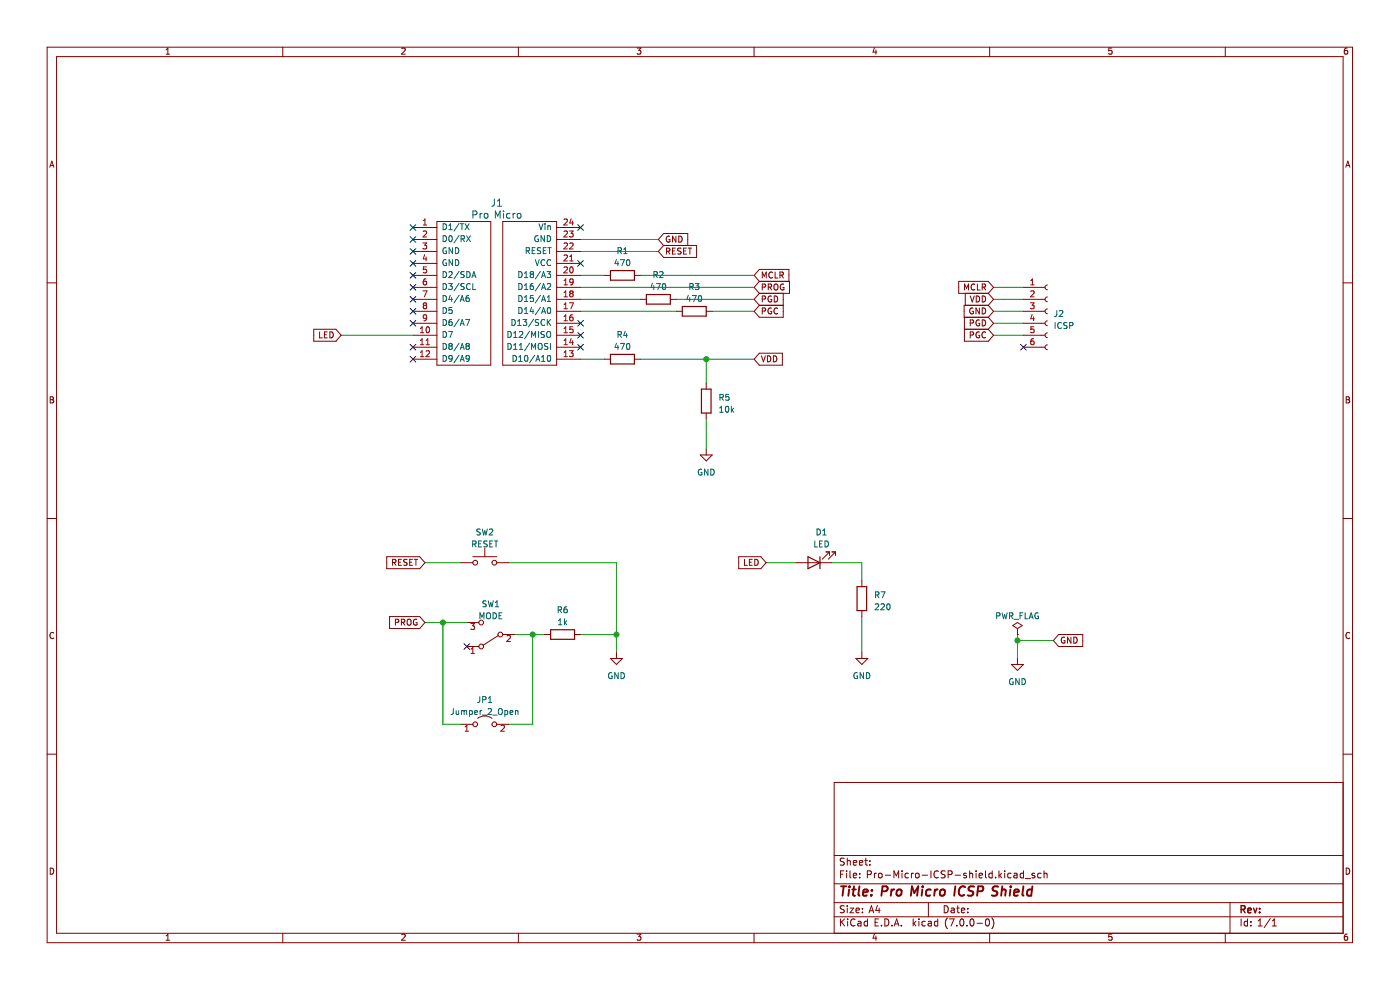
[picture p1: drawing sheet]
<svg xmlns="http://www.w3.org/2000/svg" width="297mm" height="210mm" viewBox="0 0 297 210" stroke-linecap="round" stroke-linejoin="round" font-family="sans-serif">
<path d="M0 0h296.9v210h-296.9z" fill-rule="evenodd" fill="#fff" stroke="#fff" stroke-width=".35"/>
<g fill="none" stroke="#840000" stroke-width=".21">
<path d="M10 10h276.9v190h-276.9zM12 12h272.9v186h-272.9zM35.2 11.5h.8M35.2 10.6l.4-.4v1.3M60 10v2M85.2 10.3l.5-.1 .3 .4-.8 .9h.8M110 10v2M135.2 10.2h.8l-.5 .5 .4 .1v.6l-.2 .1-.5-.1M160 10v2M185.5 10.1l-.3 1h.8M185.8 10.6v.9M209.9 10v2"/>
<path d="M235.9 10.2h-.6l-.1 .6 .6-.1 .1 .7-.2 .1-.5-.1M259.9 10v2M285.8 10.2h-.4l-.2 .3v.7l.2 .3 .5-.1-.1-.7h-.4l-.2 .2M10.6 35.5l.4-1.3 .4 1.3M10.7 35.1h.6M285.5 35.5l.4-1.3 .5 1.3M285.6 35.1h.6M10 60h2M87.6 50.8h5.1M87.6 58.4h5.1M87.6 48.3h5.1M87.6 55.9h5.1"/>
<path d="M87.6 53.3h5.1M92.7 47h11.4v30.5h-11.4zM106.7 47h11.4v30.5h-11.4zM118.1 50.8h5.1M118.1 58.4h5.1M118.1 48.3h5.1M118.1 55.9h5.1M118.1 53.3h5.1M128.2 58.4h1.3M134.6 58.4h1.3M140.8 52.1l-1.1-1.3 1.1-1.3h5.1v2.6M140.8 52.1h7v2.5h-7l-1.1-1.3z"/>
<path d="M141.4 53.3l.6-.1 .1-.5-.7-.1v1.3M141.7 53.3l.4 .6M142.1 50.1a.58 .58 0 0 0-.8 .6 .58 .58 0 0 0 .8 .5v-.4h-.2M142.7 53.2h.4M143.3 52.6h-.6v1.3h.6M143.4 50.1v1.3l-.7-1.3v1.3M144 50.1a.64 .64 0 0 1 .7 .6 .64 .64 0 0 1-.7 .7zM144.5 52.7h-.7v.4l.6 .3 .1 .3-.3 .2-.4-.1M145 53.2h.4M145.6 52.6h-.6v1.3h.6M146 52.6h.7M146.4 52.6v1.3"/>
<path d="M161.1 59.7h6.4v2.5h-6.4M161.1 59.7l-1.1 1.3 1.1 1.2M161.1 59.7l-1.1-1.3 1.1-1.3h6.3v2.6M161.7 59v-1.3l.4 .9 .5-.9v1.3M163.9 57.8a.56 .56 0 0 0-.8 .5 .56 .56 0 0 0 .8 .6M164.4 57.7v1.3h.6M165.5 58.4l.6-.1v-.5l-.6-.1v1.3M165.8 58.4l.4 .6M203.4 59.7h6.3l1.1 1.3-1.1 1.2h-6.3zM284.9 60h2M66.6 69.8h4.7l1.1 1.3-1.1 1.3h-4.7zM67.8 70.4v1.3h.6"/>
<path d="M68.8 71h.5M69.4 70.4h-.6v1.3h.6M70 70.4a.64 .64 0 0 1 .7 .6 .64 .64 0 0 1-.7 .7zM87.6 71.1h5.1M87.6 68.6h5.1M87.6 66h5.1M87.6 63.5h5.1M87.6 73.7h5.1M87.6 76.2h5.1M87.6 61h5.1M118.1 71.1h5.1M118.1 68.6h5.1"/>
<path d="M118.1 66h5.1M118.1 63.5h5.1M118.1 73.7h5.1M118.1 76.2h5.1M118.1 61h5.1M128.2 76.2h1.3M134.6 76.2h1.3M135.9 63.5h1.2M142.2 63.5h1.3M143.5 66h1.2M149.8 66h1.3M161.1 64.8h5.1"/>
<path d="M161.1 74.9h4.9v2.6h-4.9l-1.1-1.3zM161.1 62.2l-1.1 1.3 1.1 1.3M161.5 75.5l.5 1.2 .4-1.2M161.7 60.9l.6-.1 .1-.4-.7-.2v1.3M161.7 63.4h.6l.1-.5-.7-.1v1.3M161.7 66l.6-.1 .1-.5-.7-.1v1.3M162.8 75.5a.64 .64 0 0 1 .7 .6 .64 .64 0 0 1-.7 .6zM163 60.9l.6-.1v-.4l-.6-.2v1.3M163.3 60.9l.4 .6M163.6 62.8a.58 .58 0 0 0-.7 .6 .58 .58 0 0 0 .8 .5v-.4h-.2M163.6 65.4a.58 .58 0 0 0-.7 .6 .58 .58 0 0 0 .8 .5v-.5h-.2M164.1 75.5a.64 .64 0 0 1 .7 .6 .64 .64 0 0 1-.7 .6z"/>
<path d="M164.3 60.4l.2-.2a.43 .43 0 0 1 .5 .5v.4a.42 .42 0 0 1-.4 .4 .42 .42 0 0 1-.4-.4zM164.3 62.8a.64 .64 0 0 1 .7 .6 .64 .64 0 0 1-.7 .7zM165 65.4a.56 .56 0 0 0-.8 .6 .56 .56 0 0 0 .8 .5M166.2 62.2v5.1h-5.1l-1.1-1.3 1.1-1.2M166.2 60.3a.58 .58 0 0 0-.7 .6 .58 .58 0 0 0 .8 .5v-.4h-.2M204.6 69.8h5.1M204.6 67.3v5.1h5.1l1.1-1.3-1.1-1.3M204.6 61.5v-1.3l.4 1 .5-1v1.3M204.8 62.2v2.6M205.8 71.1l.6-.1 .1-.5-.7-.1v1.3M205.8 62.8l.5 1.3 .4-1.3M205.8 68.5h.6l.1-.5-.7-.1v1.2"/>
<path d="M206.4 65.4a.58 .58 0 0 0-.7 .6 .58 .58 0 0 0 .8 .5v-.5h-.2M206.8 60.4a.56 .56 0 0 0-.8 .5 .56 .56 0 0 0 .8 .5M207.1 62.8a.64 .64 0 0 1 .7 .6 .64 .64 0 0 1-.7 .7zM207.3 60.2v1.3h.6M207.8 65.3v1.3l-.8-1.3v1.3M207.8 67.9a.58 .58 0 0 0-.8 .6 .58 .58 0 0 0 .8 .5v-.4h-.2M207.8 70.5a.58 .58 0 0 0-.8 .5 .58 .58 0 0 0 .8 .6v-.5h-.2M208.4 60.9l.6-.1v-.4l-.6-.2v1.3M208.4 62.8a.64 .64 0 0 1 .7 .6 .64 .64 0 0 1-.7 .7zM208.4 65.3a.64 .64 0 0 1 .7 .7 .64 .64 0 0 1-.7 .6zM208.4 67.9a.64 .64 0 0 1 .7 .6 .64 .64 0 0 1-.7 .6zM208.7 60.9l.4 .6"/>
<path d="M209.1 70.5a.56 .56 0 0 0-.8 .5 .56 .56 0 0 0 .8 .6M209.7 62.2l1.1 1.3-1.1 1.3M209.7 64.8h-5.2v2.5h5.2M209.7 67.3l1.1 1.3-1.1 1.2M209.7 64.8l1.1 1.2-1.1 1.3M217.1 71.1h4.6M217.1 68.6h4.6M217.1 66h4.6M217.1 63.5h4.6M217.1 73.7h4.6M217.1 61h4.6M222.2 73.1a.51 .51 0 0 0-.5 .6 .51 .51 0 0 0 .5 .5"/>
<path d="M222.2 70.6a.51 .51 0 0 0-.5 .5 .51 .51 0 0 0 .5 .5M222.2 68.1a.51 .51 0 0 0-.5 .5 .51 .51 0 0 0 .5 .5M222.2 65.5a.51 .51 0 0 0-.5 .5 .51 .51 0 0 0 .5 .5M222.2 63a.51 .51 0 0 0-.5 .5 .51 .51 0 0 0 .5 .5M222.2 60.4a.51 .51 0 0 0-.5 .6 .51 .51 0 0 0 .5 .5M10.7 84.2h.4l.2 .2-.2 .4 .2 .1 .1 .3-.2 .3h-.5zM10.7 84.8h.4M148.6 96.5h2.5l-1.3 1.3zM149.8 81.3v1.2M149.8 87.6v1.3M149.8 95.2v1.3M285.6 84.2h.4l.3 .2-.3 .4 .3 .1v.3l-.2 .3h-.5z"/>
<path d="M285.6 84.8h.4M10 110h2M82 118.1h7l1.1 1.3-1.1 1.2h-7zM83.3 119.3h.6v-.5l-.6-.2v1.3M83.6 119.3l.4 .6M84.5 119.3h.5M85.2 118.6h-.7v1.3h.7M86.4 118.7l-.7 .1v.3l.5 .3 .2 .3-.3 .2h-.5M86.9 119.3h.4M87.5 118.6h-.6v1.3h.6M87.9 118.6h.7M88.2 118.6v1.3"/>
<path d="M97.8 119.4h2.5M100.3 118.1h5.1M102.8 116.3v1.8M105.4 119.4h2.5M156.7 118.1h4.7l1.1 1.3-1.1 1.2h-4.7zM157.9 118.6v1.3h.7M159 119.3h.4M159.6 118.6h-.6v1.3h.6M160.1 118.6a.64 .64 0 0 1 .8 .7 .64 .64 0 0 1-.8 .6zM168.9 119.4h7.6M175.2 117.1h.8M176 117.1l-1.5 1.5"/>
<path d="M176 117.1v.7M176.5 117.1h.7M177.2 117.1l-1.5 1.5M177.2 117.1v.7M284.9 110h2M11.4 134.3a.58 .58 0 0 0-.8 .5 .58 .58 0 0 0 .8 .5M82.6 130.8h6.4l1.1 1.3-1.1 1.2h-6.4zM83.9 132h.6v-.5l-.6-.2v1.3M85.2 132h.6v-.5l-.6-.2v1.3M85.5 132l.4 .6M86.4 131.5l.3-.2a.43 .43 0 0 1 .5 .5v.4a.42 .42 0 0 1-.4 .4 .42 .42 0 0 1-.4-.4zM88.4 131.4a.58 .58 0 0 0-.7 .6 .58 .58 0 0 0 .8 .5v-.4h-.3"/>
<path d="M99 137.1h2.6M99 132.1h2.6M105.6 134.9l-3.1 2M106.7 134.6h2.5M115.5 134.6h1.3M121.9 134.6h1.3M129.5 139.7h2.5l-1.2 1.2zM130.8 138.4v1.3M181.6 139.7h2.5l-1.3 1.2zM182.8 123.2v1.2M182.8 129.5v1.3M182.8 138.4v1.3"/>
<path d="M214.8 132.7l1-.6 1.1 .6-1.1 .6zM215.8 134.6h.1M215.8 133.3v1.3M215.8 139.7v1.2M224.6 134.6h5.1v2.5h-5.1l-1.1-1.2zM225.9 135.2a.58 .58 0 0 0-.8 .6 .58 .58 0 0 0 .8 .5v-.4h-.2M227.2 135.2v1.2l-.7-1.2v1.2M227.8 135.2a.64 .64 0 0 1 .7 .6 .64 .64 0 0 1-.7 .6zM286.3 134.3a.58 .58 0 0 0-.8 .5 .58 .58 0 0 0 .8 .5M10 160h2M97.8 153.6h2.5M101.3 152.4a2.54 2.54 0 0 1 3.1 0"/>
<path d="M105.4 153.6h2.5M214.6 140.9h2.5l-1.3 1.3zM284.9 160h2M284.9 166h-107.9v32M10.7 184.1a.66 .66 0 0 1 .7 .7 .66 .66 0 0 1-.7 .6zM35.2 198.5l.4-.4v1.3M35.2 199.4h.8M60 198v2M85.2 198.3l.5-.2 .3 .4-.8 .9h.8M110 198v2M135.2 198.1h.8l-.5 .5 .4 .2v.5l-.2 .1-.5-.1M160 198v2"/>
<path d="M177 194.5h107.9M177 191.5h107.9M177 187.5h107.9M177 181.5h107.9M178.3 194.9v1.5M178.3 185.4h.5M178.5 195.6l.7 .8M179 184.7h-.7v1.5M179.1 192.2l-.6-.1-.2 .2v.4l.7 .3 .1 .3-.3 .3-.6-.1M179.1 182.1l-.6-.1-.2 .2v.4l.7 .3 .1 .3-.3 .3h-.6M179.2 194.9l-.9 .9M179.6 184.7v.2"/>
<path d="M179.6 185.2v1M179.7 182v1.5M179.7 192.1v.2M179.7 192.6v1M179.7 182.7l.3-.2 .3 .1 .1 .9M179.8 194.9v.2M179.8 195.4v1M180.3 192.6h.8l-.8 1h.8M180.3 184.7v1.3l.2 .2M181 185.7l.7-.1v-.3l-.5-.1-.2 .2 .1 .8h.6M181 183l.7-.1v-.3l-.5-.1-.2 .2 .1 .8h.6M181.4 195.1a.71 .71 0 0 0-1 .5 .71 .71 0 0 0 .7 .8l.3-.1"/>
<path d="M181.6 193.1l.7-.1-.1-.3-.4-.1-.2 .2 .1 .7h.5M182 195.5h.6l.1 .9M182.3 183l.7-.1v-.3l-.5-.1-.2 .2 .1 .8h.6M182.4 186.1v.1M182.4 185.3v.1M182.7 195.8h-.5l-.2 .3 .2 .3 .5-.1M183 192.7v.1M183 193.5v.1M183.5 182.5h.5M183.7 182v1.3l.3 .2M184 185.5l.7-.1 .2-.2-.1-.3-.8-.2v1.5M184 195.5l-.4-.1-.3 .3 .2 .6h.5"/>
<path d="M184 194.9v1.5M184.4 193.6l.5-1.5 .5 1.5M184.5 193.2h.7M184.5 183.4v.1M184.5 182.6v.1M185.5 185.2v1M185.5 198.1l-.3 .9h.8M185.6 195.6h.5M185.8 198.6v.8M185.9 185.2l-.4 .3M186.1 192l-.3 1.1h.9M186.4 194.9h-.8v1.5h.8"/>
<path d="M186.5 185.3l.4-.1 .2 .3v.4l-.2 .3h-.4l-.1-.3zM186.5 192.6v1M187 196.3v.1M187.7 194.9a.76 .76 0 0 1 .9 .8 .76 .76 0 0 1-.9 .7zM187.8 185.7h1.1M189.2 196.3v.1M189.6 186.2v-1.5l.5 1.1 .5-1.1v1.5M189.7 196.4l.5-1.5 .5 1.5M189.9 196h.7M191.2 196.3v.1M191.4 184.7v.2M191.4 185.2v1"/>
<path d="M192.7 185.3l-.4-.1-.3 .3 .1 .7h.6M193.4 185.2v1M193.7 194.9v1.5M193.8 185.2l-.4 .3M193.9 195.8l.4 .6M194.3 195.4l-.6 .6M194.4 185.3l.3-.1 .3 .3v.4l-.3 .3h-.3l-.2-.3zM194.9 194.9v.2M194.9 195.4v1M195.6 185.7h1.2M196.3 195.5l-.4-.1-.3 .3 .1 .6h.6M196.9 195.5h.6l.1 .9"/>
<path d="M197 191.5v3M197.5 184.7v1.5M197.6 195.8h-.5l-.2 .3 .2 .3 .5-.1M198.9 195.5l-.4-.1-.3 .3 .2 .6h.5M198.9 194.9v1.5M199.1 184.9a.71 .71 0 0 0-1 .5 .71 .71 0 0 0 .7 .8l.3-.1M200.3 192.1a.76 .76 0 0 1 .9 .8 .76 .76 0 0 1-.9 .7zM200.5 184.8l-.6-.1-.2 .2v.4l.7 .3 .1 .3-.3 .3h-.6M201 194.7a1.72 1.72 0 0 0 0 2.3M201.1 185.5l.8-.1 .1-.2-.1-.3-.8-.2v1.5M201.4 194.9h1l-.6 1.5M201.8 192.7h.6l.1 .9"/>
<path d="M202.5 193h-.5l-.3 .3 .3 .3 .5-.1M202.6 185.7h1.2M203 192.6h.5M203 196.3v.1M203.2 192.1v1.3l.3 .2M203.8 195.1l.2-.2a.8 .8 0 0 1 .5 .8 .8 .8 0 0 1-.5 .7l-.4-.6zM204 193.1l.7-.1-.1-.3-.4-.1-.2 .2v.7h.6M205 185.3l-.4-.1-.2 .2 .1 .3 .5 .1v.4h-.6M205.1 196.3v.1M205.3 193.5v.1M205.3 192.7v.1M205.7 185.4l.2-.2 .4 .1 .1 .9"/>
<path d="M205.7 184.7v1.5M205.9 195.1l.2-.2a.8 .8 0 0 1 .5 .8 .8 .8 0 0 1-.5 .7l-.3-.6zM207.1 184.7v.2M207.1 185.2v1M207.3 195.8h1.1M207.7 185.7l.7-.1v-.3l-.5-.1-.2 .2 .1 .8h.6M209.1 184.7v1.3l.2 .2M209.2 195.1l.2-.2a.8 .8 0 0 1 .5 .8 .8 .8 0 0 1-.5 .7l-.3-.6zM209.9 198v2M210.4 194.7a1.72 1.72 0 0 1 0 2.3M210.5 185.3l-.4-.1-.3 .3 .1 .7h.6M210.5 184.7v1.5"/>
<path d="M211.2 186.1v.1M211.9 184.7v1.5M212.1 185.7l.4 .5M212.5 185.2l-.6 .6M213.1 184.7v.2M213.1 185.2v1M214.5 185.3l-.4-.1-.3 .3 .1 .7h.6M215.1 185.3h.6l.1 .9M215.8 185.6l-.5 .1-.2 .2 .2 .3h.5M217.1 185.3l-.4-.1-.3 .3 .2 .7h.5M217.1 184.7v1.5M217.5 186.4h1.1"/>
<path d="M219.5 185.3l-.4-.1-.2 .2 .1 .3 .5 .1v.4h-.6M220.8 185.3l-.4-.1-.3 .3 .2 .7h.5M221.5 185.4l.2-.2 .4 .1v.9M221.5 184.7v1.5M235.9 198.1h-.6l-.1 .7 .6-.1 .1 .6-.2 .1-.5-.1M259.9 198v2M260.9 191.5v6.5M263.3 194.9v1.5M264.7 195.5l-.5-.1-.3 .3 .2 .6h.6M264.7 194.9v1.5M265.4 196.3v.1M265.4 195.5v.1"/>
<path d="M266.9 196.4h.9M266.9 195.3l.4-.4v1.5M269.5 194.8l-1.3 2M269.9 196.4h.9M269.9 195.3l.4-.4v1.5M285.6 184.1a.66 .66 0 0 1 .7 .7 .66 .66 0 0 1-.7 .6zM285.8 198.1l-.4 .1-.2 .3v.7l.2 .2 .5-.1-.1-.6-.4-.1-.2 .3"/>
<circle cx="100.8" cy="119.4" r=".51"/>
<circle cx="104.9" cy="119.4" r=".51"/>
<circle cx="102.1" cy="137.1" r=".51"/>
<circle cx="102.1" cy="132.1" r=".51"/>
<circle cx="106.1" cy="134.6" r=".51"/>
<circle cx="100.8" cy="153.6" r=".51"/>
<circle cx="104.9" cy="153.6" r=".51"/>
</g>
<path d="M263.3 192.9l.7-.1 .2-.2-.1-.3-.8-.2v1.5M263.7 192.9l.5 .7M264.7 193.1l.7-.1v-.3l-.5-.1-.2 .2 .1 .7h.6M265.9 192.6l.4 1 .3-1M267.2 193.5v.1M267.2 192.7v.1" fill="none" stroke="#840000" stroke-width=".3"/>
<g fill="none" stroke="#840000" stroke-width=".4">
<path d="M178.4 188h1.2M179 188l-.3 2M180.1 188.7l-.1 1.3M180.2 188v.2M180.8 188.7h.8M181.2 188l-.2 1.7v.2l.4 .1M182.3 188l-.2 1.7 .3 .3M183.1 189.3l1-.2-.1-.3h-.7l-.2 .9 .2 .3 .6-.1M184.8 189.8v.2M185 188.8v.2M187.1 189.1h.8l.3-.2a.51 .51 0 0 0-.2-.9h-.8l-.2 2M189.1 188.7l-.1 1.3"/>
<path d="M189.7 188.7l-.4 .1-.2 .3M190.4 188.9l.1-.1a.5 .5 0 0 1 .8 .3l-.1 .5-.2 .3a.5 .5 0 0 1-.8-.3zM193.2 190l.3-2 .5 1.4 .8-1.4-.2 2M195.7 188.7l-.2 1.3M195.8 188l-.1 .2M197.5 188.8a.66 .66 0 0 0-1 .3l-.1 .5 .2 .3h.7M198.3 188.7l-.1 1.3M198.9 188.7l-.4 .1-.2 .3M199.6 188.9l.1-.1a.5 .5 0 0 1 .8 .3l-.1 .5-.2 .3a.5 .5 0 0 1-.8-.3zM202.7 188l-.3 2M204.7 188.2a.88 .88 0 0 0-1 0 .88 .88 0 0 0-.3 .9 .69 .69 0 0 0 .3 .8 .69 .69 0 0 0 .8-.1M206.7 188.1a.85 .85 0 0 0-1.1 .1l-.1 .6 .9 .4-.1 .6a.85 .85 0 0 1-1 .1"/>
<path d="M207.4 189.1h.8l.3-.2a.51 .51 0 0 0-.2-.9h-.8l-.2 2M211.8 188.1a.85 .85 0 0 0-1.1 .1l-.1 .6 .9 .4v.6a.85 .85 0 0 1-1.1 .1M212.5 188.9l.3-.2 .5 .1-.1 1.2M212.6 188l-.2 2M214.4 188.7l-.2 1.3M214.4 188v.2M215.1 189.3l1-.2v-.3h-.8l-.2 .9 .2 .3 .6-.1M217.1 188l-.2 1.7 .2 .3M218.9 188.8a.66 .66 0 0 0-1 .3v.5l.1 .3h.8M219 188l-.2 2"/>
</g>
<g fill="none" stroke="#000084" stroke-width=".21">
<path d="M87 52.7l1.2 1.2M87 47.7l1.2 1.2M87 57.8l1.2 1.2M87 55.3l1.2 1.2M87 50.2l1.2 1.2M88.2 52.7l-1.2 1.2M88.2 47.7l-1.2 1.2M88.2 57.8l-1.2 1.2M88.2 55.3l-1.2 1.2M88.2 50.2l-1.2 1.2M122.6 47.7l1.2 1.2M122.6 55.3l1.2 1.2"/>
<path d="M123.8 47.7l-1.2 1.2M123.8 55.3l-1.2 1.2M87 68l1.2 1.2M87 65.4l1.2 1.2M87 75.6l1.2 1.2M87 73l1.2 1.3M87 62.9l1.2 1.2M87 60.3l1.2 1.3M88.2 68l-1.2 1.2M88.2 65.4l-1.2 1.2M88.2 75.6l-1.2 1.2M88.2 73l-1.2 1.3"/>
<path d="M88.2 62.9l-1.2 1.2M88.2 60.3l-1.2 1.3M122.6 70.5l1.2 1.2M122.6 68l1.2 1.2M122.6 73l1.2 1.3M123.8 70.5l-1.2 1.2M123.8 68l-1.2 1.2M123.8 73l-1.2 1.3M216.5 73l1.2 1.3M217.7 73l-1.2 1.3M98.4 136.5l1.2 1.2M99.6 136.5l-1.2 1.2"/>
</g>
<g fill="none" stroke="#009600" stroke-width=".21">
<path d="M123.2 50.8h16.5M123.2 53.3h16.5M123.2 58.4h5M135.9 58.4h24.1M72.4 71.1h15.2M123.2 63.5h12.7M123.2 66h20.3M123.2 61h36.8M123.2 76.2h5M135.9 76.2h24.1M143.5 63.5h16.5M149.8 76.2v5.1"/>
<path d="M151.1 66h8.9M210.8 63.5h6.3M210.8 66h6.3M210.8 71.1h6.3M210.8 61h6.3M210.8 68.6h6.3M149.8 88.9v6.3M90.1 119.4h7.7M107.9 119.4h22.9v19M162.5 119.4h6.4M176.5 119.4h6.3v3.8M90.1 132.1h8.9"/>
<path d="M94 132.1v21.5h3.8M109.2 134.6h6.3M113 134.6v19h-5.1M123.2 134.6h7.6M182.8 130.8v7.6M215.8 134.6v5.1M215.8 135.9h7.7"/>
</g>
<g fill="none" stroke="#006464" stroke-width=".21">
<path d="M94 47.5a.64 .64 0 0 1 .7 .6 .64 .64 0 0 1-.7 .6zM94 50a.64 .64 0 0 1 .7 .6 .64 .64 0 0 1-.7 .7zM94 57.6a.64 .64 0 0 1 .7 .6 .64 .64 0 0 1-.7 .7zM94.7 52.6a.58 .58 0 0 0-.8 .6 .58 .58 0 0 0 .8 .5v-.4h-.2M94.7 55.1a.58 .58 0 0 0-.8 .6 .58 .58 0 0 0 .8 .5v-.4h-.2M95.2 48.7h.7M95.2 47.8l.4-.3v1.2M95.2 57.7l.5-.1 .2 .4-.7 .9h.7M95.3 50.1l.2-.1a.68 .68 0 0 1 .5 .6 .68 .68 0 0 1-.5 .7l-.3-.5zM96 52.5v1.3l-.7-1.3v1.3M96 55.1v1.2l-.7-1.2v1.2M96.6 55.1a.64 .64 0 0 1 .7 .6 .64 .64 0 0 1-.7 .6z"/>
<path d="M96.6 52.5a.64 .64 0 0 1 .7 .7 .64 .64 0 0 1-.7 .6zM97.4 47.4l-1.1 1.6M97.4 49.9l-1.1 1.7M97.4 57.6l-1.1 1.6M97.6 47.5h.8M97.8 50.7l.6-.1 .1-.5-.7-.1v1.3M98 47.5v1.2M98.1 50.7l.4 .6M98.5 57.7h-.7v.4l.6 .2 .1 .3-.3 .3-.4-.1M98.7 47.5l.8 1.2M99 50l.8 1.3M99 57.6a.64 .64 0 0 1 .8 .6 .64 .64 0 0 1-.8 .7z"/>
<path d="M99.5 47.5l-.8 1.2M99.8 50l-.8 1.3M100.1 58.9l.4-1.3 .5 1.3M100.2 58.5h.6M100.3 45.6l.7-.1 .2-.2-.1-.4-.8-.1v1.5M101.8 45.3v1M102.3 45.3l-.5 .3M102.8 45.4l.2-.1 .4 .1 .1 .6-.1 .2-.4 .1-.2-.2zM104.9 42.2v1.1a.49 .49 0 0 1-.6 .4M105.1 46.3v-1.5l.5 1 .5-1v1.5M105.5 43.7h.9M105.5 42.7l.5-.5v1.5"/>
<path d="M106.8 44.8v.1M106.8 45.3v1M108.2 45.3h-.4l-.3 .3 .1 .6h.6M108.9 45.3v1M109.3 45.3l-.4 .3M109.8 45.4l.2-.1 .4 .1 .1 .6-.1 .2-.4 .1-.2-.2zM110.1 57.6a.64 .64 0 0 1 .7 .6 .64 .64 0 0 1-.7 .7zM111.3 58l.3-.4v1.3M111.3 58.9h.7M111.6 53.2l.6-.1 .1-.4-.7-.2v1.3M111.9 53.2l.5 .6M112.7 58.2l-.2 .2v.4l.2 .1h.3l.2-.3-.1-.3-.1-.1"/>
<path d="M112.7 58.2l-.2-.3 .2-.3h.3l.2 .3-.2 .3M112.7 58.2h.3M112.9 53.1h.4M113.5 52.5h-.6v1.3h.6M113.6 55.1l.4 1.2 .4-1.2M114.2 50.1a.58 .58 0 0 0-.8 .5 .58 .58 0 0 0 .8 .5v-.4h-.2M114.3 47.5l.5 1.2 .4-1.2M114.6 57.6l-1 1.6M114.7 52.6l-.7 .1v.3l.6 .3 .1 .3-.2 .2-.5-.1M114.9 58.9l.4-1.3 .4 1.3M115 58.5h.6M115.3 53.1h.4"/>
<path d="M115.5 50v1.3l-.7-1.3v1.3M115.6 55.2a.56 .56 0 0 0-.8 .5 .56 .56 0 0 0 .8 .5M115.6 47.5v.1M115.6 47.9v.8M115.9 52.5h-.6v1.3h.6M116 57.6h.8l-.4 .5 .4 .1v.6l-.2 .1-.6-.1M116.1 50a.64 .64 0 0 1 .7 .6 .64 .64 0 0 1-.7 .7zM116.2 47.9v.8M116.2 48l.5-.1 .1 .8M116.2 52.5h.7M116.6 52.5v1.3M116.8 55.2a.56 .56 0 0 0-.8 .5 .56 .56 0 0 0 .8 .5"/>
<path d="M130.8 55l-.3 .9h.8M131.1 55.5v.8M131.1 53.2l.6-.1 .1-.4-.7-.2v1.3M131.4 53.2l.4 .6M131.6 55.1h.9l-.6 1.2M132.3 52.9l.4-.4v1.3M132.3 53.8h.7M133 55.2l.2-.1a.68 .68 0 0 1 .4 .6 .68 .68 0 0 1-.4 .6l-.3-.4zM138.7 58.3l.6-.1 .1-.5-.7-.1v1.3M139 58.3l.5 .6M139.9 57.7l.5-.1 .3 .4-.8 .9h.8M94 60.2a.64 .64 0 0 1 .7 .6 .64 .64 0 0 1-.7 .6z"/>
<path d="M94 62.7a.64 .64 0 0 1 .7 .6 .64 .64 0 0 1-.7 .7zM94 65.2a.64 .64 0 0 1 .7 .7 .64 .64 0 0 1-.7 .6zM94 67.8a.64 .64 0 0 1 .7 .6 .64 .64 0 0 1-.7 .6zM94 70.3a.64 .64 0 0 1 .7 .6 .64 .64 0 0 1-.7 .7zM94 72.8a.64 .64 0 0 1 .7 .7 .64 .64 0 0 1-.7 .6zM94 75.4a.64 .64 0 0 1 .7 .6 .64 .64 0 0 1-.7 .7zM95.2 70.3h.8l-.5 1.3M95.2 60.2h.7l-.4 .4 .4 .2v.5l-.2 .1-.5-.1M95.5 73.4l-.3-.2 .3-.4h.2l.2 .3-.2 .3M95.5 73.4l-.3 .2 .1 .4 .2 .1h.2l.2-.2v-.4l-.2-.1M95.5 73.4h.2M95.5 62.6l-.3 .9h.8"/>
<path d="M95.8 67.8h-.3l-.2 .3-.1 .7 .3 .2 .4-.1-.1-.6h-.3l-.3 .2M95.8 63.1v.9M95.9 65.2h-.6l-.1 .6h.6l.1 .6-.2 .1-.5-.1M95.9 75.9l-.2 .3-.4-.1v-.6l.4-.1 .2 .2v.8l-.2 .2-.4 .1M97.4 72.8l-1.1 1.6M97.4 75.3l-1.1 1.7M97.4 60.1l-1.1 1.6M97.4 62.6l-1.1 1.7M97.4 67.7l-1.1 1.6M97.6 74.1l.5-1.3 .4 1.3M97.6 76.7l.5-1.3 .4 1.3M97.6 64l.5-1.3 .4 1.3"/>
<path d="M97.6 69l.5-1.2 .4 1.2M97.8 73.8h.6M97.8 76.3h.6M97.8 63.6h.6M97.8 68.7h.6M98.5 60.2l-.7 .1v.3l.6 .3 .1 .3-.3 .2h-.4M98.8 67.8h.8l-.5 1.2M99.1 73.4l-.3-.2 .3-.4h.2l.3 .3-.3 .3M99.1 73.4l-.3 .2 .1 .4 .2 .1h.2l.3-.2-.1-.4-.2-.1M99.1 73.4h.2M99.4 62.7l-.3 .1-.2 .2-.1 .7 .3 .3 .4-.2-.1-.6h-.3l-.3 .2M99.6 75.9l-.3 .3-.3-.1-.1-.6 .4-.1 .3 .2-.1 .8-.2 .2-.3 .1"/>
<path d="M99.7 60.3a.56 .56 0 0 0-.7 .5 .56 .56 0 0 0 .7 .5M100.3 60.2v1.2h.6M107.8 70.3a.64 .64 0 0 1 .7 .6 .64 .64 0 0 1-.7 .7zM107.8 72.8a.64 .64 0 0 1 .7 .7 .64 .64 0 0 1-.7 .6zM108.6 67.8a.64 .64 0 0 1 .7 .6 .64 .64 0 0 1-.7 .6zM108.8 75.4a.64 .64 0 0 1 .8 .6 .64 .64 0 0 1-.8 .7zM109 71.6h.7M109 74.1h.7M109 70.7l.3-.4v1.3M109 73.2l.3-.4v1.3M109.8 69h.7M109.8 68.1l.4-.3v1.2"/>
<path d="M110.1 60.2a.64 .64 0 0 1 .7 .6 .64 .64 0 0 1-.7 .6zM110.1 62.7a.64 .64 0 0 1 .7 .6 .64 .64 0 0 1-.7 .7zM110.1 65.2a.64 .64 0 0 1 .7 .7 .64 .64 0 0 1-.7 .6zM110.1 76.7h.7M110.1 75.8l.3-.4v1.3M110.2 70.4l.5-.1 .2 .4-.8 .9h.8M110.2 74.1h.7M110.2 73.2l.3-.4v1.3M111 67.8h.7l-.4 .5 .4 .1v.5l-.2 .1-.5-.1M111.3 63.1l.3-.4v1.3M111.3 66.5h.7M111.3 60.5l.3-.3v1.2"/>
<path d="M111.3 65.6l.3-.4v1.3M111.3 64h.7M111.3 61.4h.7M111.4 75.5l.2-.1a.68 .68 0 0 1 .4 .6 .68 .68 0 0 1-.4 .7l-.3-.5zM112.3 72.8l-1 1.6M112.3 70.3l-1 1.6M112.8 71.6v-1.3l.4 .9 .4-.9v1.3M112.8 74.1v-1.3l.4 1 .4-1v1.3M112.8 65.2l-.3 .9h.8M113.1 65.7v.8M113.1 60.2h-.4l-.2 .3v.7l.2 .2 .4-.1v-.6l-.4-.1-.2 .3M113.1 62.7h-.6v.6l.6-.1v.6l-.1 .2-.5-.2"/>
<path d="M113.2 67.7l-1.1 1.6M113.4 75.3l-1.1 1.7M113.7 76.7l.4-1.3 .4 1.3M113.8 76.3h.6M114.2 73l.3-.2a.43 .43 0 0 1 .5 .5v.4a.42 .42 0 0 1-.4 .4 .42 .42 0 0 1-.4-.4zM114.2 70.3v1.3M114.3 67.8l-.7 .1v.4l.6 .2 .1 .3-.3 .2h-.4M114.6 65.2l-1 1.6M114.6 62.6l-1 1.7M114.6 60.1l-1 1.6M114.9 66.5l.4-1.3 .4 1.3M114.9 64l.4-1.3 .4 1.3"/>
<path d="M114.9 61.4l.4-1.2 .4 1.2M114.9 76.7h.7M114.9 75.8l.4-.4v1.3M115 66.1h.6M115 63.6h.6M115 61.1h.6M115.5 70.4h-.7v.4l.6 .2 .1 .3-.2 .3-.5-.1M115.6 67.9a.56 .56 0 0 0-.8 .5 .56 .56 0 0 0 .8 .5M116 70.5l.3-.2a.43 .43 0 0 1 .5 .4v.5a.42 .42 0 0 1-.4 .4 .42 .42 0 0 1-.4-.4zM116.1 67.8v1.2M116.1 60.3l.5-.1 .2 .3-.8 .9h.8M116.1 64h.7"/>
<path d="M116.1 63.1l.4-.4v1.3M116.2 72.9l-.6 .1v.3l.5 .3 .1 .3-.2 .2h-.5M116.2 75.5l.2-.1a.68 .68 0 0 1 .4 .6 .68 .68 0 0 1-.4 .7l-.3-.5zM116.2 65.4l.2-.2a.68 .68 0 0 1 .4 .7 .68 .68 0 0 1-.4 .6l-.3-.5zM116.3 68.3l.5 .7M116.8 72.8v1.3M116.8 67.8l-.7 .7M130.8 72.8l-.3 .9h.8M131.1 73.3v.8M131.1 71l.6-.1 .1-.5-.7-.1v1.3M131.4 71l.4 .6M131.6 72.8h.9l-.6 1.3"/>
<path d="M132.6 70.3l-.3 .9h.8M132.9 70.7v.9M133 73l.2-.2a.68 .68 0 0 1 .4 .7 .68 .68 0 0 1-.4 .6l-.3-.5zM138.4 60.1l-.3 .9h.8M138.7 60.6v.8M139.2 60.2h.9l-.6 1.2M140.6 60.3l.2-.1a.68 .68 0 0 1 .5 .6 .68 .68 0 0 1-.5 .6l-.3-.5zM146 62.6l-.3 .9h.8M146.3 63.1v.9M146.3 60.8h.7v-.5l-.7-.1v1.2M146.6 60.8l.5 .6M146.9 62.7h.8l-.5 1.3"/>
<path d="M147.5 60.2h.8l-.4 .4 .3 .2v.5l-.2 .1-.5-.1M148.3 62.8l.1-.1a.68 .68 0 0 1 .5 .6 .68 .68 0 0 1-.5 .7l-.3-.5zM223.8 68.4v1.3M224.2 65.9l-.1 1.1-.4 .1M224.7 66l.5-.1 .3 .3-.8 .9h.8M225.2 68.5a.56 .56 0 0 0-.8 .5 .56 .56 0 0 0 .8 .6M226.4 68.5h-.7v.4l.6 .2 .1 .3-.3 .3-.4-.1M226.9 69.1l.6-.1 .1-.5-.7-.1v1.3M148.9 99.6a.58 .58 0 0 0-.8 .6 .58 .58 0 0 0 .8 .5v-.5h-.2M150.2 99.5v1.3l-.7-1.3v1.3M150.8 99.5a.64 .64 0 0 1 .7 .6 .64 .64 0 0 1-.7 .7zM152.7 87.5h.7"/>
<path d="M152.7 86.5l.3-.3v1.3M152.7 84.3l.6-.1 .1-.4-.7-.2v1.3M153 84.3l.5 .6M154 86.3l.2-.1a.68 .68 0 0 1 .4 .6 .68 .68 0 0 1-.4 .7l-.3-.5zM154.6 83.6h-.6l-.1 .6h.7v.6l-.2 .1-.5-.1M155.2 86.2v1.3M155.3 87l.3 .5M155.6 86.6l-.4 .5M100.3 115.4h.6v-.5l-.6-.2v1.3M100.6 115.4l.4 .6M101.5 115.4h.5M101.9 112.3h-.7v.4l.6 .2 .1 .3-.3 .3-.4-.1"/>
<path d="M102.2 114.7h-.7v1.3h.7M102.3 112.2l.3 1.3 .2-.9 .3 .9 .3-1.3M103.4 114.8l-.7 .1v.3l.5 .3 .2 .3-.3 .2h-.5M103.8 112.3l.5-.1 .2 .4-.7 .9h.7M103.9 115.4h.4M104.5 114.7h-.6v1.3h.6M104.9 114.7h.7M105.2 114.7v1.3M172.8 114.7v1.3h.6M173.3 112.2a.64 .64 0 0 1 .8 .6 .64 .64 0 0 1-.8 .7zM173.9 115.4h.4M174.5 114.7h-.6v1.3h.6"/>
<path d="M174.5 113.5h.8M174.5 112.6l.4-.4v1.3M175 114.7a.64 .64 0 0 1 .8 .7 .64 .64 0 0 1-.8 .6zM101.8 131.3v-1.3l.4 .9 .5-.9v1.3M103.1 127.5l-.6 .1v.3l.5 .3 .1 .3-.2 .2h-.5M103.3 130.2l.2-.2a.43 .43 0 0 1 .6 .4v.4a.42 .42 0 0 1-.5 .5 .42 .42 0 0 1-.4-.5zM103.6 127.4l.3 1.3 .2-.9 .3 .9 .3-1.3M104.6 130a.64 .64 0 0 1 .7 .6 .64 .64 0 0 1-.7 .7zM105.1 128.7h.7M105.1 127.8l.3-.4v1.3M105.9 130.6h.4M106.5 130h-.6v1.3h.6"/>
<path d="M118.4 129.4l.6-.1 .1-.5-.7-.1v1.3M118.5 131.6l.3-.3v1.2M118.5 132.5h.7M118.7 129.4l.4 .6M119.7 131.3v1.2M119.9 132l.3 .5M120.2 128.7l-.3 .1-.2 .2-.1 .7 .3 .3 .4-.1-.1-.6-.3-.1-.3 .2M120.2 131.7l-.5 .5M185.7 128.2l.5-.1 .2 .3-.8 1h.8M185.7 126.2l.7-.1v-.4l-.7-.2v1.3M186.1 126.2l.4 .6M186.9 125.5h.8l-.5 1.3"/>
<path d="M186.9 128.2l.5-.1 .2 .3-.8 1h.8M188.2 128.2l.2-.1a.68 .68 0 0 1 .4 .6 .68 .68 0 0 1-.4 .7l-.3-.5zM211.4 130.7l.6-.1 .1-.5-.7-.1v1.3M212.6 130l.3 1.3 .2-1 .3 1 .3-1.3M214.2 130.7l.6-.1v-.5l-.6-.1v1.3M214.5 130.7l.4 .6M215.1 131.4h1M216.4 130.6h.4M217 130h-.6v1.3M217.5 130v1.3h.6M218.3 131.3l.4-1.3 .5 1.3M218.4 130.9h.7"/>
<path d="M220.3 130a.58 .58 0 0 0-.8 .6 .58 .58 0 0 0 .8 .5v-.4h-.2M96.2 150.3l-.1 1.1-.4 .2M96.8 150.7v.8l.5-.1M97.3 150.7v.9M97.9 150.8l.4-.1 .2 .2M97.9 150.7v.9M98.5 150.9v.7M98.5 150.9l.1-.2 .3 .1 .1 .8M99.6 150.8l.4-.1 .2 .3-.1 .5h-.5M99.6 150.7v1.3M100.7 151.1l.6-.1-.1-.2-.3-.1-.2 .2 .1 .6h.4M101.8 147.8l-.1 1-.4 .2"/>
<path d="M101.8 150.7v.9M102.2 150.7l-.4 .3M102.3 151.7h1M102.4 148.4h.6l.1-.5-.7-.1v1.2M103.5 150.4l.5-.1 .3 .4-.8 .9h.8M103.6 149h.7M103.6 148.1l.4-.3v1.2M104.5 151.7h1M105.8 150.5l.2-.2a.43 .43 0 0 1 .6 .4v.4a.42 .42 0 0 1-.5 .5 .42 .42 0 0 1-.4-.5zM107.1 150.8l.4-.1 .2 .3-.1 .5h-.5M107.1 150.7v1.3M108.2 151.1l.6-.1-.1-.2-.3-.1-.2 .2 .1 .6h.4"/>
<path d="M109.3 150.8h.5l.1 .8M109.3 150.7v.9M129.8 142.7a.58 .58 0 0 0-.7 .6 .58 .58 0 0 0 .8 .5v-.4h-.3M131.1 142.7v1.3l-.7-1.3v1.3M131.7 142.7a.64 .64 0 0 1 .8 .6 .64 .64 0 0 1-.8 .7zM181.9 142.7a.58 .58 0 0 0-.8 .6 .58 .58 0 0 0 .8 .5v-.4h-.2M183.2 142.7v1.3l-.7-1.3v1.3M183.8 142.7a.64 .64 0 0 1 .7 .6 .64 .64 0 0 1-.7 .7zM214.9 144a.58 .58 0 0 0-.8 .6 .58 .58 0 0 0 .8 .5v-.4h-.2M216.2 144v1.2l-.7-1.2v1.2M216.8 144a.64 .64 0 0 1 .7 .6 .64 .64 0 0 1-.7 .6z"/>
</g>
<g fill="none" stroke="#a90000" stroke-width=".21">
<path d="M89.7 51.5h.8l-.4 .5 .4 .1v.6l-.2 .1-.6-.1M89.8 47.7h.7M89.8 46.8l.3-.3v1.2M89.8 49.1l.5-.1 .2 .4-.8 .9h.8M90.1 54l-.3 .9h.8M90.4 54.5v.8M90.4 59.2h-.4l-.2 .3v.7l.2 .2 .5-.1-.1-.6-.4-.1-.2 .3M90.5 56.6h-.7v.6h.6l.1 .6-.2 .1-.5-.1M119.7 46.6l.4-.1 .3 .3-.8 .9h.8M119.7 59.5l.3-.3v1.2M119.7 49.1l.4-.1 .3 .4-.8 .9h.8M119.7 56.7l.4-.1 .3 .4-.8 .9h.8"/>
<path d="M119.7 51.7l.4-.2 .3 .4-.8 .9h.8M119.7 54.2l.4-.1 .3 .3-.8 .9h.8M120.8 49h.8l-.4 .5 .3 .1v.5l-.2 .2-.5-.2M120.9 51.7l.4-.2 .3 .4-.8 .9h.8M120.9 55.3h.7M120.9 54.4l.3-.3v1.2M121 56.7l.2-.1a.68 .68 0 0 1 .4 .7 .68 .68 0 0 1-.4 .6l-.3-.5zM121.2 46.4l-.3 .9h.7M121.5 46.9v.8M121.6 59.7l-.3 .2h-.3l-.1-.6 .4-.1 .3 .2-.1 .7-.2 .3h-.3M218.7 59.5l.3-.3v1.2M89.2 70.6h.7"/>
<path d="M89.2 69.7l.3-.4v1.3M89.2 72.2l.3-.3v1.2M89.2 74.8l.3-.4v1.3M89.2 73.1h.7M89.2 75.7h.7M89.7 61.7h.9l-.6 1.3M90 64.8l-.2 .2v.4l.2 .1h.3l.2-.2v-.3l-.2-.2M90 64.8l-.2-.3 .2-.3h.3l.2 .3-.2 .3M90 64.8h.3M90.4 74.5l.5-.1 .2 .4-.8 .9h.8M90.4 73.1h.7M90.4 72.2l.4-.3v1.2"/>
<path d="M90.5 69.4l.2-.1a.68 .68 0 0 1 .4 .6 .68 .68 0 0 1-.4 .7l-.3-.5zM90.5 67.3l-.2 .3-.4-.1-.1-.6 .5-.1 .2 .2v.7l-.2 .3h-.4M119.7 70.6h.7M119.7 73.1h.7M119.7 75.7h.7M119.7 62.1l.3-.4v1.3M119.7 64.6l.3-.4v1.3M119.7 67.1l.3-.3v1.2M119.7 69.7l.3-.4v1.3M119.7 72.2l.3-.3v1.2M119.7 74.8l.3-.4v1.3M119.7 68h.7"/>
<path d="M119.7 65.5h.7M119.7 63h.7M119.7 60.4h.7M120.8 74.4h.8l-.4 .5 .3 .1v.5l-.2 .2-.5-.2M120.8 64.2h.8l-.5 1.3M121.1 62.2l-.2-.2 .2-.3h.2l.3 .2-.3 .3M121.1 62.2l-.2 .3v.3l.2 .2h.2l.3-.3-.1-.3-.2-.2M121.1 62.2h.2M121.2 71.8l-.3 .9h.7M121.5 66.8h-.4l-.2 .3v.7l.2 .2 .4-.1v-.6h-.4l-.2 .2M121.5 72.3v.8M121.5 69.3h-.6v.6h.6v.6l-.2 .1-.4-.1"/>
<path d="M218.6 64.2h.8l-.4 .5 .3 .1v.6l-.2 .1-.5-.1M218.7 61.8l.4-.1 .3 .4-.8 .9h.8M218.7 60.4h.7M219 66.7l-.3 .9h.7M219.3 71.9h-.4l-.2 .3v.7l.2 .2 .4-.1v-.6l-.4-.1-.2 .3M219.3 67.2v.8M219.3 69.3h-.6v.6h.6v.6l-.2 .1-.4-.1M99.9 132.3h.8l-.5 .4 .4 .2v.5l-.2 .1-.5-.1M99.9 138.6h.8M99.9 137.7l.4-.4v1.3M107.6 134.9l.4-.1 .3 .4-.8 .9h.8M98.7 155.1h.7"/>
<path d="M98.7 154.2l.3-.4v1.3M106.3 154l.5-.2 .2 .4-.8 .9h.8"/>
</g>
<path d="M129.5 57.4h5.1v2h-5.1zM129.5 75.2h5.1v2h-5.1zM137.1 62.5h5.1v2h-5.1zM144.7 65h5.1v2.1h-5.1zM148.8 82.5h2v5.1h-2zM171.4 118.1l2.5 1.3-2.5 1.2zM173.9 118.1v2.5M116.8 133.6h5.1v2h-5.1zM181.8 124.4h2.1v5.1h-2.1z" fill="none" stroke="#840000" stroke-width=".25"/>
<g fill="#009600" stroke="#009600" stroke-width=".35">
<circle cx="215.8" cy="135.9" r=".46"/>
<circle cx="149.8" cy="76.2" r=".46"/>
<circle cx="130.8" cy="134.6" r=".46"/>
<circle cx="113" cy="134.6" r=".46"/>
<circle cx="94" cy="132.1" r=".46"/>
</g>
</svg>
